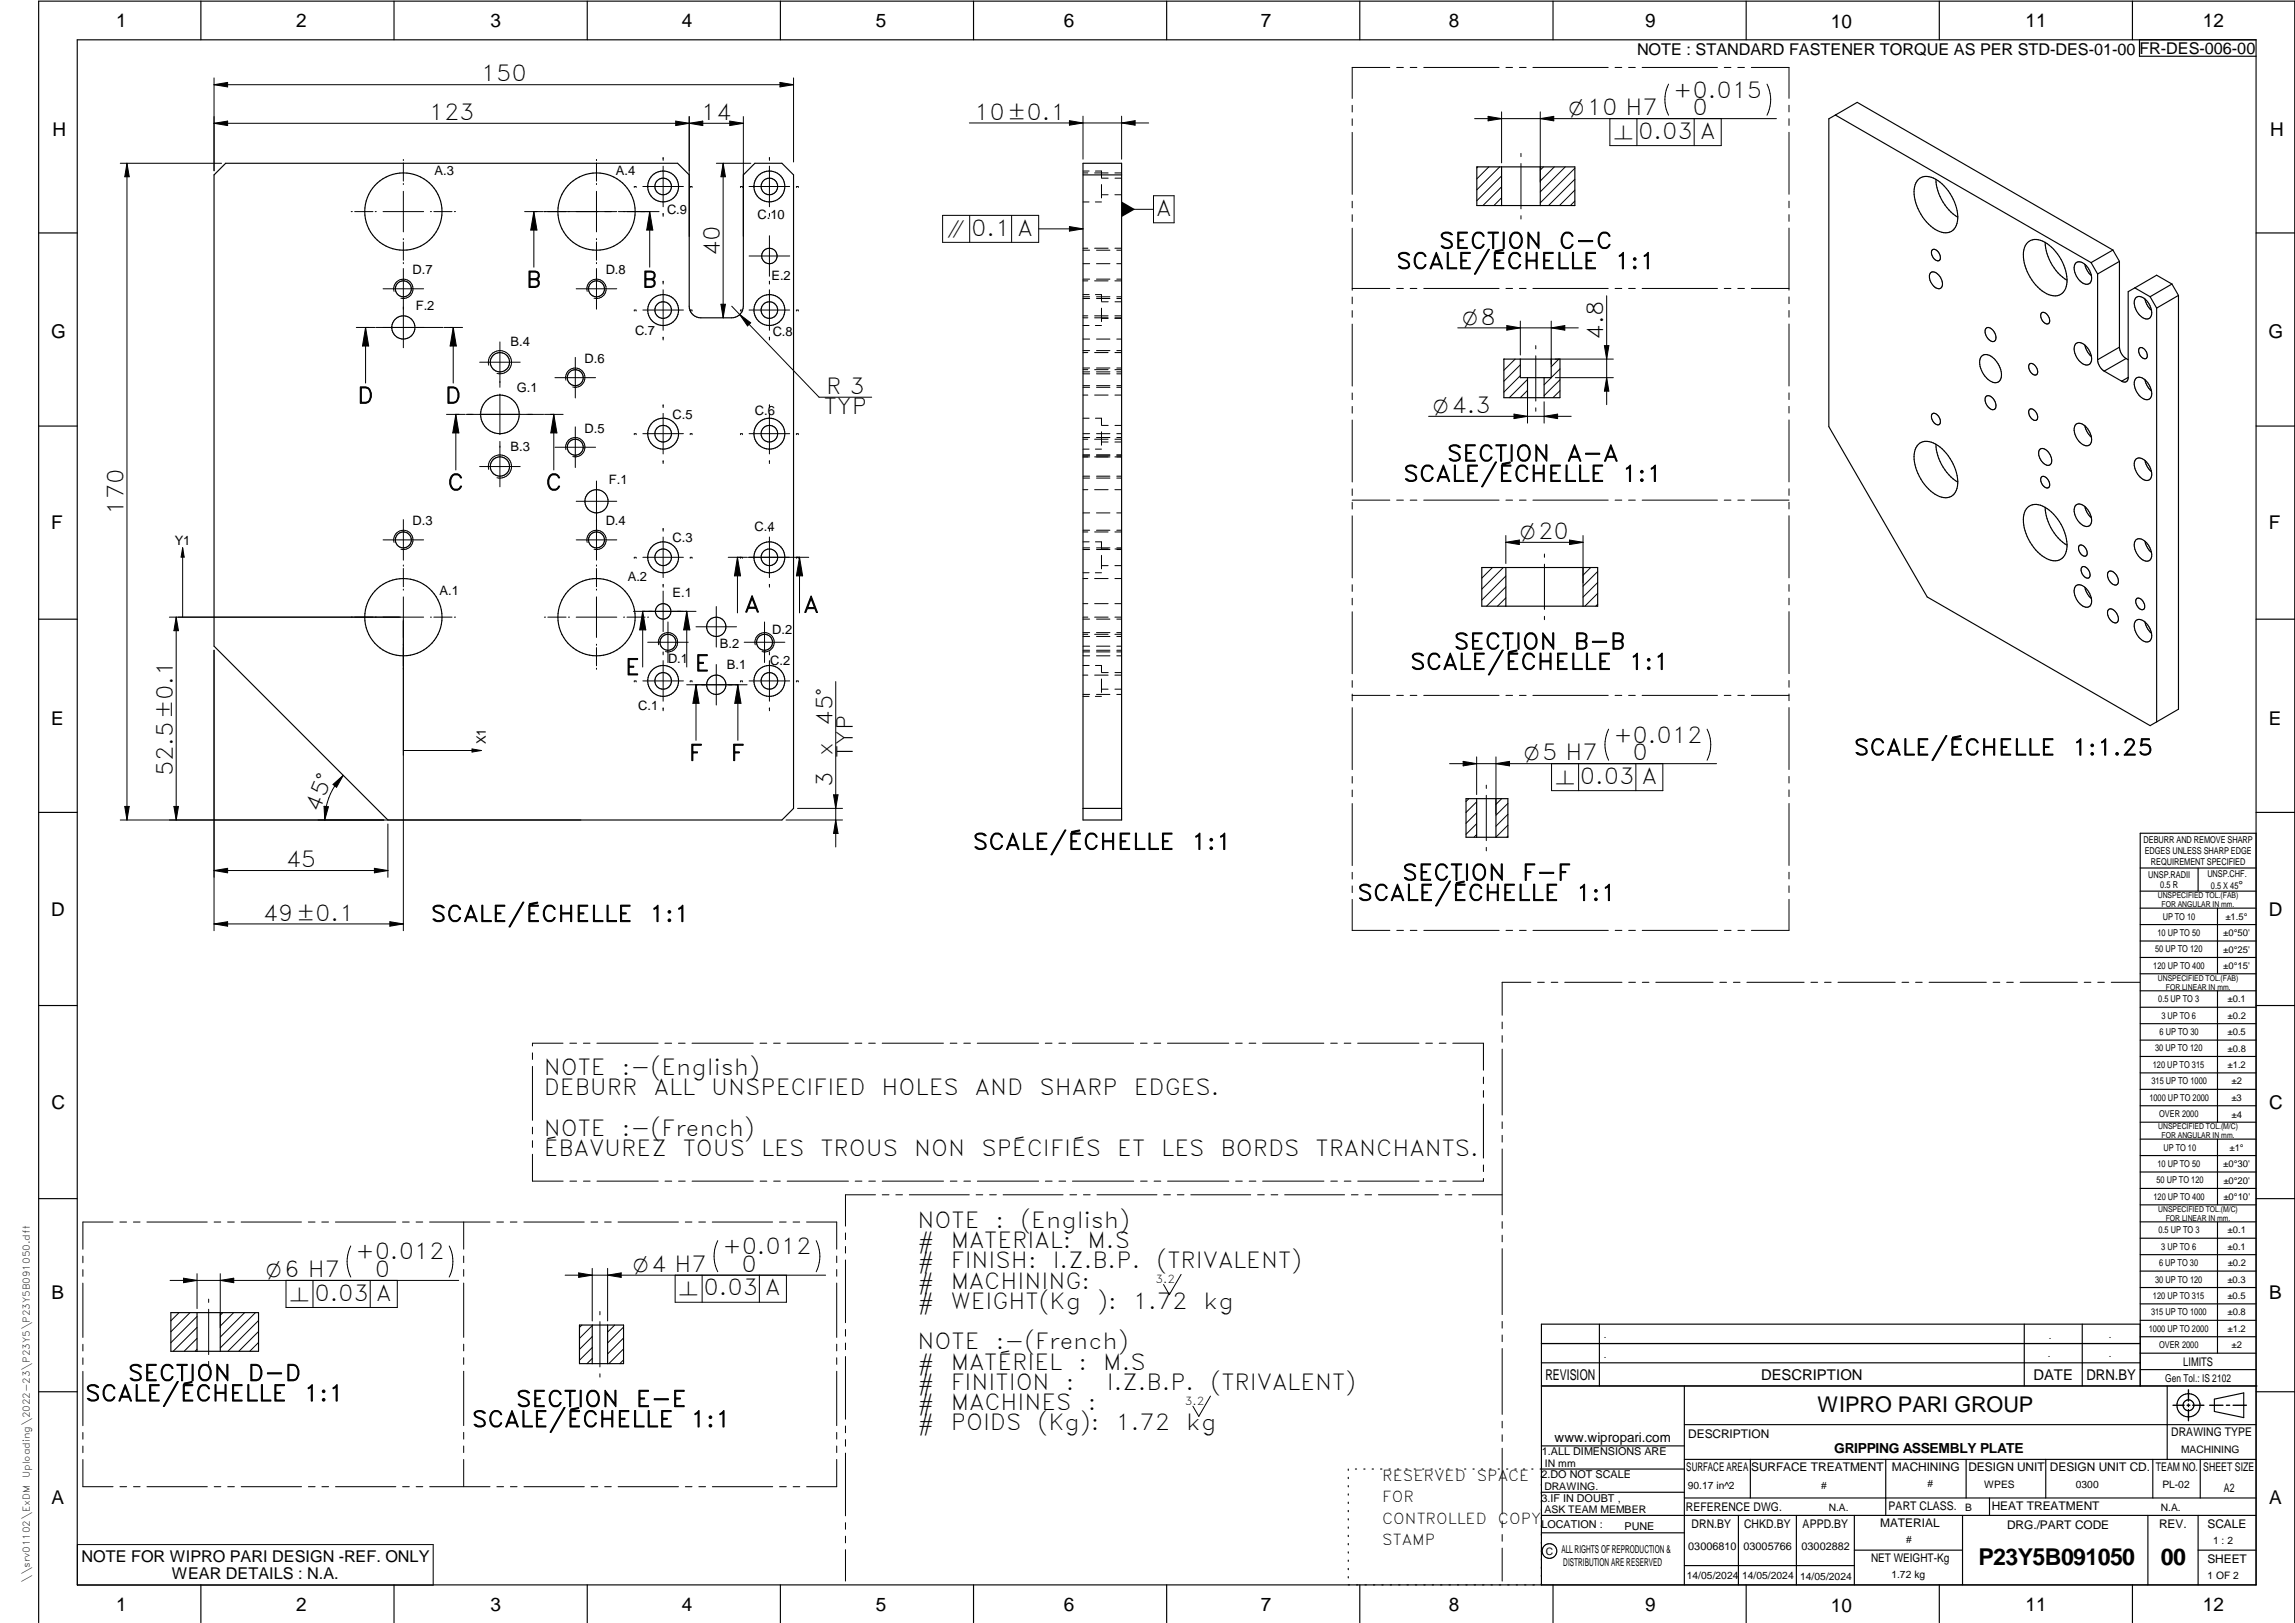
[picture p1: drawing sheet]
<svg xmlns="http://www.w3.org/2000/svg" width="594mm" height="420mm" viewBox="0 0 594 420" stroke-linecap="round" stroke-linejoin="round" font-family="sans-serif">
<defs><g id="words">
<g font-size="6">
<text x="512.1" y="405.2">P23Y5B091050</text>
<text x="559.4" y="405.2">00</text>
</g>
<g font-size="5.7">
<text x="124.5" y="21">150</text>
<text x="433.1" y="25.3">+0.015</text>
<text x="438.1" y="29.8">0</text>
<text x="111" y="31.1">123</text>
<text x="181.5" y="31.1">14</text>
<text x="252.2" y="30.9">10±0.1</text>
<text x="424.1" y="36">0.03 A</text>
<text x="299.3" y="55.9">A</text>
<text x="251.4" y="61">0.1 A</text>
<text x="372.5" y="64.3">SECTION</text>
<text x="403.5" y="64.3">C-C</text>
<text x="186.3" y="66.2" transform="rotate(-90 186.3 66.2)">40</text>
<text x="361.4" y="69.6">SCALE/ÉCHELLE</text>
<text x="418" y="69.6">1:1</text>
<text x="136.2" y="74.4">B</text>
<text x="166.2" y="74.4">B</text>
<text x="415" y="87.9" transform="rotate(-90 415 87.9)">4.8</text>
<text x="213.8" y="102">R 3</text>
<text x="92.5" y="104.4">D</text>
<text x="115.2" y="104.4">D</text>
<text x="213.2" y="107.2">TYP</text>
<text x="374.6" y="119.4">SECTION</text>
<text x="405.6" y="119.4">A-A</text>
<text x="363.3" y="124.7">SCALE/ÉCHELLE</text>
<text x="419.8" y="124.7">1:1</text>
<text x="115.8" y="126.9">C</text>
<text x="141.2" y="126.9">C</text>
<text x="32" y="133.2" transform="rotate(-90 32 133.2)">170</text>
<text x="192.7" y="158.5">A</text>
<text x="208" y="158.6">A</text>
<text x="179.8" y="173.7">E</text>
<text x="365" y="173.3">SCALE/ÉCHELLE</text>
<text x="376.3" y="168.1">SECTION</text>
<text x="407.4" y="168.1">B-B</text>
<text x="421.6" y="173.3">1:1</text>
<text x="161.8" y="174.7">E</text>
<text x="215.5" y="187.8" transform="rotate(-90 215.5 187.8)">45°</text>
<text x="178.3" y="196.9">F</text>
<text x="189.1" y="196.9">F</text>
<text x="215.5" y="195.6" transform="rotate(-90 215.5 195.6)">x</text>
<text x="220.7" y="196.3" transform="rotate(-90 220.7 196.3)">TYP</text>
<text x="417.6" y="192.3">+0.012</text>
<text x="422.6" y="196.8">0</text>
<text x="479.9" y="195.5">SCALE/ÉCHELLE</text>
<text x="536.4" y="195.5">1:1.25</text>
<text x="44.7" y="201" transform="rotate(-90 44.7 201)">52.5±0.1</text>
<text x="215.5" y="203.8" transform="rotate(-90 215.5 203.8)">3</text>
<text x="409" y="202.9">0.03 A</text>
<text x="82.6" y="210.4" transform="rotate(-68 82.6 210.4)">45°</text>
<text x="251.8" y="219.9">SCALE/ÉCHELLE</text>
<text x="308.4" y="219.9">1:1</text>
<text x="73.9" y="224.5">45</text>
<text x="363" y="227.9">SECTION</text>
<text x="394" y="227.9">F-F</text>
<text x="351.4" y="233.2">SCALE/ÉCHELLE</text>
<text x="407.9" y="233.2">1:1</text>
<text x="68" y="238.3">49±0.1</text>
<text x="111.5" y="238.6">SCALE/ÉCHELLE</text>
<text x="168.1" y="238.6">1:1</text>
<text x="140.8" y="278.3">NOTE</text>
<text x="160.9" y="278.3">:-(English)</text>
<text x="140.8" y="283.6">DEBURR</text>
<text x="169.2" y="283.6">ALL</text>
<text x="184.1" y="283.6">UNSPECIFIED</text>
<text x="228.2" y="283.6">HOLES</text>
<text x="252.4" y="283.6">AND</text>
<text x="269.1" y="283.6">SHARP</text>
<text x="293.5" y="283.6">EDGES.</text>
<text x="140.8" y="294.1">NOTE</text>
<text x="140.8" y="299.3">ÉBAVUREZ</text>
<text x="161" y="294.1">:-(French)</text>
<text x="176.7" y="299.3">TOUS</text>
<text x="197" y="299.3">LES</text>
<text x="212.4" y="299.3">TROUS</text>
<text x="236.7" y="299.3">NON</text>
<text x="254" y="299.3">SPÉCIFIÉS</text>
<text x="289.2" y="299.3">ET</text>
<text x="300.6" y="299.3">LES</text>
<text x="315.9" y="299.3">BORDS</text>
<text x="340.5" y="299.3">TRANCHANTS.</text>
<text x="237.5" y="317.8">NOTE</text>
<text x="257.7" y="317.8">:</text>
<text x="264.2" y="317.8">(English)</text>
<text x="237.5" y="323.1">#</text>
<text x="246.1" y="323.1">MATERIAL:</text>
<text x="281.5" y="323.1">M.S</text>
<text x="92" y="326.1">+0.012</text>
<text x="187" y="324.7">+0.012</text>
<text x="192" y="329.2">0</text>
<text x="237.5" y="328.3">#</text>
<text x="246.1" y="328.3">FINISH:</text>
<text x="272.5" y="328.3">I.Z.B.P.</text>
<text x="299.4" y="328.3">(TRIVALENT)</text>
<text x="97" y="330.6">0</text>
<text x="182.1" y="335.4">0.03 A</text>
<text x="237.5" y="333.6">#</text>
<text x="246.1" y="333.6">MACHINING:</text>
<text x="81.4" y="336.7">0.03 A</text>
<text x="237.5" y="338.8">#</text>
<text x="246.1" y="338.8">WEIGHT(Kg</text>
<text x="284" y="338.8">):</text>
<text x="293.3" y="338.8">1.72</text>
<text x="311.6" y="338.8">kg</text>
<text x="237.5" y="349.3">NOTE</text>
<text x="257.7" y="349.3">:-(French)</text>
<text x="33.1" y="357.5">SECTION</text>
<text x="64.2" y="357.5">D-D</text>
<text x="237.5" y="354.6">#</text>
<text x="237.5" y="359.8">#</text>
<text x="246.1" y="354.6">MATÉRIEL</text>
<text x="246.1" y="359.8">FINITION</text>
<text x="275.9" y="359.8">:</text>
<text x="279.2" y="354.6">:</text>
<text x="285.6" y="354.6">M.S</text>
<text x="286.5" y="359.8">I.Z.B.P.</text>
<text x="313.4" y="359.8">(TRIVALENT)</text>
<text x="22" y="362.7">SCALE/ÉCHELLE</text>
<text x="78.6" y="362.7">1:1</text>
<text x="133.6" y="364.2">SECTION</text>
<text x="164.6" y="364.2">E-E</text>
<text x="237.5" y="365.1">#</text>
<text x="246.1" y="365.1">MACHINES</text>
<text x="281.6" y="365.1">:</text>
<text x="122.2" y="369.4">SCALE/ÉCHELLE</text>
<text x="178.7" y="369.4">1:1</text>
<text x="237.5" y="370.3">#</text>
<text x="246.1" y="370.3">POIDS</text>
<text x="268.6" y="370.3">(Kg):</text>
<text x="288.8" y="370.3">1.72</text>
<text x="307.1" y="370.3">kg</text>
</g>
<text font-size="5.6" x="470.5" y="365.5">WIPRO PARI GROUP</text>
<g font-size="5.4">
<text x="406.1" y="29.8">O10 H7</text>
<text x="417.8" y="36">n</text>
<text x="245.3" y="61">i</text>
<text x="378.6" y="84">O8</text>
<text x="371" y="106.9">O4.3</text>
<text x="393.5" y="139.5">O20</text>
<text x="394.5" y="196.8">O5 H7</text>
<text x="402.7" y="202.9">n</text>
<text x="163.9" y="329.2">O4 H7</text>
<text x="68.9" y="330.6">O6 H7</text>
<text x="175.8" y="335.4">n</text>
<text x="75.1" y="336.7">n</text>
</g>
<g font-size="4.9">
<text x="30" y="7">1</text>
<text x="76.7" y="7">2</text>
<text x="127" y="7">3</text>
<text x="176.5" y="7">4</text>
<text x="226.7" y="7">5</text>
<text x="275.4" y="7">6</text>
<text x="326.4" y="7">7</text>
<text x="375" y="7">8</text>
<text x="425.8" y="7">9</text>
<text x="473.9" y="7.4">10</text>
<text x="524.3" y="7">11</text>
<text x="570.2" y="7">12</text>
<text x="13.6" y="35.2">H</text>
<text x="587.6" y="35.2">H</text>
<text x="13.2" y="87.5">G</text>
<text x="587.2" y="87.5">G</text>
<text x="13.3" y="137.1">F</text>
<text x="587.3" y="137.1">F</text>
<text x="13.3" y="187.6">E</text>
<text x="587.3" y="187.6">E</text>
<text x="13.3" y="237">D</text>
<text x="587.3" y="237">D</text>
<text x="13.4" y="287.1">C</text>
<text x="587.4" y="287.1">C</text>
<text x="13.4" y="336.3">B</text>
<text x="587.4" y="336.3">B</text>
<text x="13.4" y="389.3">A</text>
<text x="587.4" y="389.3">A</text>
<text x="30" y="417">1</text>
<text x="76.7" y="417">2</text>
<text x="127" y="417">3</text>
<text x="176.5" y="417">4</text>
<text x="226.7" y="417">5</text>
<text x="275.4" y="417">6</text>
<text x="326.4" y="417">7</text>
<text x="375" y="417">8</text>
<text x="425.8" y="417">9</text>
<text x="473.9" y="417.4">10</text>
<text x="524.3" y="417">11</text>
<text x="570.2" y="417">12</text>
</g>
<g font-size="4.2">
<text x="423.7" y="14.3">NOTE : STANDARD FASTENER TORQUE AS PER STD-DES-01-00</text>
<text x="553.8" y="14">FR-DES-006-00</text>
<text x="21.1" y="404.4">NOTE FOR WIPRO PARI DESIGN -REF. ONLY</text>
<text x="44.5" y="408.9">WEAR DETAILS : N.A.</text>
</g>
<g font-size="3.9">
<text x="357.8" y="383.4">RESERVED</text>
<text x="382.3" y="383.4">SPACE</text>
<text x="357.8" y="388.9">FOR</text>
<text x="357.8" y="394.5">CONTROLLED</text>
<text x="387.8" y="394.5">COPY</text>
<text x="357.8" y="400.1">STAMP</text>
</g>
<g font-size="3.8">
<text x="400.1" y="357.1">REVISION</text>
<text x="455.9" y="357.1">DESCRIPTION</text>
<text x="526.4" y="357.1">DATE</text>
<text x="540.1" y="357.1">DRN.BY</text>
</g>
<text font-size="3.6" x="474.8" y="376.2">GRIPPING ASSEMBLY PLATE</text>
<text font-size="3.5" x="402.4" y="373.3">www.wipropari.com</text>
<g font-size="3.4">
<text x="112.5" y="45.4">A.3</text>
<text x="159.4" y="45.3">A.4</text>
<text x="172.7" y="55.3">C.9</text>
<text x="196.1" y="56.8">C.10</text>
<text x="106.8" y="71">D.7</text>
<text x="156.8" y="71">D.8</text>
<text x="199.7" y="72.5">E.2</text>
<text x="107.6" y="80.3">F.2</text>
<text x="132.2" y="89.7">B.4</text>
<text x="164.4" y="86.8">C.7</text>
<text x="200" y="87">C.8</text>
<text x="151.3" y="94">D.6</text>
<text x="133.8" y="101.4">G.1</text>
<text x="195.4" y="107.5">C.6</text>
<text x="151.3" y="112">D.5</text>
<text x="174.1" y="108.4">C.5</text>
<text x="132.2" y="116.7">B.3</text>
<text x="157.6" y="125.3">F.1</text>
<text x="106.8" y="136">D.3</text>
<text x="156.8" y="136">D.4</text>
<text x="195.3" y="137.6">C.4</text>
<text x="45.2" y="141">Y1</text>
<text x="174.1" y="140.4">C.3</text>
<text x="113.8" y="154">A.1</text>
<text x="162.5" y="150.4">A.2</text>
<text x="174.1" y="154.5">E.1</text>
<text x="186.4" y="167.8">B.2</text>
<text x="199.9" y="164.1">D.2</text>
<text x="172.9" y="171.7">D.1</text>
<text x="188.2" y="173.2">B.1</text>
<text x="199.4" y="172.2">C.2</text>
<text x="165.2" y="183.8">C.1</text>
<text x="125.8" y="192.6" transform="rotate(-90 125.8 192.6)">X1</text>
</g>
<g font-size="3.1">
<text x="565.2" y="353.5">LIMITS</text>
<text x="562" y="371.7">DRAWING TYPE</text>
<text x="437" y="372.3">DESCRIPTION</text>
<text x="436.5" y="380.9">SURFACE AREA</text>
<text x="453.3" y="380.9">SURFACE TREATMENT</text>
<text x="489.7" y="380.9">MACHINING</text>
<text x="509.5" y="380.9">DESIGN UNIT</text>
<text x="530.6" y="380.9">DESIGN UNIT CD.</text>
<text x="558" y="380.7">TEAM NO.</text>
<text x="570.3" y="380.7">SHEET SIZE</text>
<text x="575.6" y="386.1">A2</text>
<text x="436.4" y="391.1">REFERENCE DWG.</text>
<text x="437.9" y="395.5">DRN.BY</text>
<text x="451.5" y="395.5">CHKD.BY</text>
<text x="466.6" y="395.5">APPD.BY</text>
<text x="486.7" y="395.4">MATERIAL</text>
<text x="488.9" y="391">PART CLASS.</text>
<text x="515.6" y="391">HEAT TREATMENT</text>
<text x="519.6" y="395.9">DRG./PART CODE</text>
<text x="558.9" y="395.6">REV.</text>
<text x="571.4" y="395.6">SCALE</text>
<text x="484.3" y="404.3">NET WEIGHT-Kg</text>
<text x="571.4" y="404.7">SHEET</text>
</g>
<text font-size="3" x="579.5" y="230.1">°</text>
<g font-size="2.8">
<text x="299.1" y="332.1">3.2</text>
<text x="560.5" y="357.7">Gen Tol.: IS 2102</text>
<text x="306.7" y="363.6">3.2</text>
<text x="399.1" y="376.7">1.ALL DIMENSIONS ARE</text>
<text x="399" y="382.7">2.DO NOT SCALE</text>
<text x="399" y="388.7">3.IF IN DOUBT ,</text>
<text x="399" y="395.5">LOCATION :</text>
<text x="420.5" y="396">PUNE</text>
<text x="437" y="401.3">03006810</text>
<text x="451.3" y="401.2">03005766</text>
<text x="466.3" y="401.3">03002882</text>
<text x="404.2" y="402">ALL RIGHTS OF REPRODUCTION &amp;</text>
<text x="404.7" y="405.4">DISTRIBUTION ARE RESERVED</text>
</g>
<g font-size="2.7">
<text x="564.6" y="376.2">MACHINING</text>
<text x="399.9" y="379.7">IN mm</text>
<text x="399.8" y="385.7">DRAWING.</text>
<text x="436.9" y="385.5">90.17 in^2</text>
<text x="471.4" y="385.6">#</text>
<text x="498.9" y="385.1">#</text>
<text x="513.6" y="385.3">WPES</text>
<text x="537.3" y="385.2">0300</text>
<text x="559.7" y="385.2">PL-02</text>
<text x="399.8" y="391.8">ASK TEAM MEMBER</text>
<text x="473.4" y="391.2">N.A.</text>
<text x="508.7" y="391.2">B</text>
<text x="559.4" y="391.2">N.A.</text>
<text x="493.4" y="399.6">#</text>
<text x="572.9" y="399.8">1 : 2</text>
<text x="400.1" y="402.5">C</text>
<text x="436.7" y="408.7">14/05/2024</text>
<text x="450.9" y="408.8">14/05/2024</text>
<text x="466" y="409">14/05/2024</text>
<text x="489.6" y="408.5">1.72 kg</text>
<text x="571.5" y="408.7">1 OF 2</text>
</g>
<g font-size="2.5">
<text x="559.2" y="229.9">0.5 R</text>
<text x="572.3" y="230.1">0.5 X 45</text>
<text x="559.4" y="323.5">3 UP TO 6</text>
<text x="558.9" y="327.8">6 UP TO 30</text>
<text x="557.8" y="332">30 UP TO 120</text>
<text x="415.2" y="346.4">.</text>
<text x="530.3" y="346.6">.</text>
<text x="545.9" y="346.4">.</text>
<text x="415.2" y="351.5">.</text>
<text x="530.1" y="351.3">.</text>
<text x="545.9" y="351.4">.</text>
</g>
<g font-size="2.4">
<text x="554.9" y="218.3">DEBURR AND REMOVE SHARP</text>
<text x="555.2" y="221.1">EDGES UNLESS SHARP EDGE</text>
<text x="556.1" y="227.2">UNSP.RADII</text>
<text x="556.8" y="223.8">REQUIREMENT SPECIFIED</text>
<text x="571.4" y="227">UNSP.CHF.</text>
<text x="559.8" y="238">UP TO 10</text>
<text x="576.1" y="238.1">±1.5°</text>
<text x="558.5" y="242.3">10 UP TO 50</text>
<text x="575.5" y="242.3">±0°50'</text>
<text x="557.4" y="250.8">120 UP TO 400</text>
<text x="557.9" y="246.5">50 UP TO 120</text>
<text x="575.5" y="250.8">±0°15'</text>
<text x="575.5" y="246.6">±0°25'</text>
<text x="558.7" y="259.4">0.5 UP TO 3</text>
<text x="559.5" y="263.7">3 UP TO 6</text>
<text x="576.6" y="259.4">±0.1</text>
<text x="576.6" y="263.7">±0.2</text>
<text x="559" y="268">6 UP TO 30</text>
<text x="576.6" y="268">±0.5</text>
<text x="557.9" y="272.2">30 UP TO 120</text>
<text x="576.6" y="272.2">±0.8</text>
<text x="556.9" y="280.7">315 UP TO 1000</text>
<text x="557.3" y="276.5">120 UP TO 315</text>
<text x="576.6" y="276.5">±1.2</text>
<text x="577.7" y="280.7">±2</text>
<text x="556.4" y="284.9">1000 UP TO 2000</text>
<text x="577.6" y="285">±3</text>
<text x="558.9" y="289.2">OVER 2000</text>
<text x="577.7" y="289.3">±4</text>
<text x="560" y="297.9">UP TO 10</text>
<text x="577.1" y="297.9">±1°</text>
<text x="558.5" y="302.1">10 UP TO 50</text>
<text x="575.5" y="302.2">±0°30'</text>
<text x="557.5" y="310.6">120 UP TO 400</text>
<text x="558.2" y="306.4">50 UP TO 120</text>
<text x="575.5" y="310.6">±0°10'</text>
<text x="575.5" y="306.4">±0°20'</text>
<text x="558.8" y="319.2">0.5 UP TO 3</text>
<text x="576.6" y="323.5">±0.1</text>
<text x="576.6" y="319.3">±0.1</text>
<text x="576.7" y="327.8">±0.2</text>
<text x="576.6" y="332">±0.3</text>
<text x="556.8" y="340.6">315 UP TO 1000</text>
<text x="557.3" y="336.3">120 UP TO 315</text>
<text x="576.6" y="336.3">±0.5</text>
<text x="576.6" y="340.6">±0.8</text>
<text x="556.2" y="344.8">1000 UP TO 2000</text>
<text x="576.6" y="344.8">±1.2</text>
<text x="558.9" y="349">OVER 2000</text>
<text x="577.7" y="349">±2</text>
<text x="7.7" y="382.7" transform="rotate(-90 7.7 382.7)">Uploading\2022-23\P23Y5\P23Y5B091050.dft</text>
<text x="7.7" y="409.9" transform="rotate(-90 7.7 409.9)">\\srv01102\ExDM</text>
</g>
<g font-size="2.1">
<text x="558.6" y="232.4">UNSPECIFIED TOL.(FAB)</text>
<text x="559.5" y="234.8">FOR ANGULAR IN mm.</text>
<text x="558.6" y="254">UNSPECIFIED TOL.(FAB)</text>
<text x="560.7" y="256.3">FOR LINEAR IN mm.</text>
<text x="558.7" y="292.4">UNSPECIFIED TOL.(M/C)</text>
<text x="559.6" y="294.7">FOR ANGULAR IN mm.</text>
<text x="558.7" y="313.8">UNSPECIFIED TOL.(M/C)</text>
<text x="560.6" y="316.2">FOR LINEAR IN mm.</text>
</g>
</g></defs>
<g fill="none" stroke="#000" stroke-width=".3">
<path d="M20 10.3h564v400h-564zM52 .3v10M102 .3v10M152 .3v10M202 .3v10M252 .3v10M302 .3v10M352 .3v10M402 .3v10M452 .3v10M502 .3v10M552 .3v10"/>
<path d="M553.8 10.3v4.3h30.2M475.1 29.8l5.7-3.3 66.1 38.2M475.1 29.8l66.2 38.2M475.1 29.8l-1.7 1v79.6l25.5 44.1 57.7 33.4 1.7-1M55.4 45.3l3-3h117l3 3v34a3 3 0 0 0 3 3h8a3 3 0 0 0 3-3v-34l3-3h7l3 3v164l-3 3h-102l-45-45zM280.3 42.3h10v170h-10zM280.3 45.3h10M382.3 43.2h25.4v10h-25.4zM388.7 43.2v10M398.7 43.2v10M496.6 46.5a3.9 3.9 0 0 1 5 .3 12.2 12.2 0 0 1 5.1 10.5 3.2 3.2 0 0 1-5.2 2.4 11.9 11.9 0 0 1-5.9-11.3l.4-1.1zM501.1 46.4a12.4 12.4 0 0 0 5.7 9.8"/>
<path d="M10 60.3h10M499.8 70.5a2.27 2.27 0 0 1 2.8 1.9 1.46 1.46 0 0 1-.8 2.3 3.2 3.2 0 0 1-2.2-3.9zM500.3 64.6a1.91 1.91 0 0 1 1.7 2.9 1.91 1.91 0 0 1-1.7-2.9zM524.8 62.8a3.9 3.9 0 0 1 5.1 .3 12.1 12.1 0 0 1 5.1 10.5 3.2 3.2 0 0 1-5.2 2.4 12 12 0 0 1-5.9-11.3l.3-1.1zM529.4 62.8a12.4 12.4 0 0 0 5.7 9.8M537.4 68a2.59 2.59 0 0 1 3.3 1.7 2.82 2.82 0 0 1 .1 3.7 2.86 2.86 0 0 1-3.3-1.9 3 3 0 0 1-.1-3.5zM539.7 68.4l.7 1.9 1 1.1M541.3 68l1.7 2.9M543 70.9v22.2M546.9 64.7l-5.6 3.3M546.9 64.7l1.7 3M548.6 67.7v22.2"/>
<path d="M548.6 67.7l-5.6 3.2M552.6 74.5l-1.7 1v22.2M552.6 74.5l4 2.3M552.8 77.2a1.68 1.68 0 0 1 2.5 .3 4 4 0 0 1 1.3 4.8 1.87 1.87 0 0 1-2.6-.6 4.1 4.1 0 0 1-1.2-4.5zM555.2 77.4l.8 1.8 .9 1.1M556.6 76.8l1.7 3M558.3 79.8v107.1M562.2 73.5l-3.9-2.3-5.7 3.3M562.2 73.5l1.7 3M562.2 73.5l-5.6 3.3M563.9 76.5v107.1l-5.6 3.3M563.9 76.5l-5.6 3.3"/>
<path d="M584 60.3h10M389.3 93h14.5v10h-14.5zM393.5 93v4.8h8v-4.8M395.4 97.8v5.2M399.7 97.8v5.2M512.9 92.3a2 2 0 0 1 2.8 .2 5.7 5.7 0 0 1 2.2 5.6 1.72 1.72 0 0 1-2.9 .4 5.7 5.7 0 0 1-2.3-5.9zM514.2 84.9a1.96 1.96 0 0 1 2.3 1.8 1.04 1.04 0 0 1 .1 1.2 1.04 1.04 0 0 1-1.1 .4 2.55 2.55 0 0 1-1.3-3.4zM525.3 94.3a1.56 1.56 0 0 1 2.1 1.5 .86 .86 0 0 1-.3 1.2 .86 .86 0 0 1-1.2-.4 2.09 2.09 0 0 1-.6-2.3zM528.4 81.1a1.56 1.56 0 0 1 2.1 1.4 .86 .86 0 0 1-.3 1.3 .86 .86 0 0 1-1.2-.4 2.09 2.09 0 0 1-.6-2.3zM537.4 88.9a2.6 2.6 0 0 1 3.3 1.7 2.85 2.85 0 0 1 .1 3.8 2.91 2.91 0 0 1-3.3-2 3 3 0 0 1-.1-3.5zM539.7 89.3l.7 1.9 1 1.1M543 93.1a3.9 3.9 0 0 0 1.7 3"/>
<path d="M544.7 96.1l4.5 2.6M548.6 89.9l-5.6 3.2M548.6 89.9a3.8 3.8 0 0 0 1.7 2.9M550.3 92.8l.6 .3M550.3 92.8l-5.6 3.3M550.9 97.7a1.03 1.03 0 0 1-.5 1.1 1.03 1.03 0 0 1-1.2-.1M550.9 97.7l-1.7 1M553 97.9a2.6 2.6 0 0 1 3.3 1.6 2.85 2.85 0 0 1 0 3.8 2.92 2.92 0 0 1-3.2-1.9 3 3 0 0 1-.1-3.5zM553.8 90.2a1.24 1.24 0 0 1 1.8 .8 1.08 1.08 0 0 1-.4 1.9 2.1 2.1 0 0 1-1.4-2.7zM555.2 98.3l.8 1.8 .9 1.1M10 110.3h10M496.6 115.1a3.9 3.9 0 0 1 5 .2 12.2 12.2 0 0 1 5.1 10.6 3.2 3.2 0 0 1-5.2 2.4 11.9 11.9 0 0 1-5.9-11.4l.4-1z"/>
<path d="M500.1 107.2a1.25 1.25 0 0 1 1.9 .8 1.26 1.26 0 0 1-.3 2 2.09 2.09 0 0 1-1.6-2.8zM501.1 115a12.4 12.4 0 0 0 5.7 9.8M514.2 102.6a1.96 1.96 0 0 1 2.3 1.7 1.05 1.05 0 0 1 .1 1.2 1.05 1.05 0 0 1-1.1 .5 2.56 2.56 0 0 1-1.3-3.4zM525.3 106a1.25 1.25 0 0 1 1.8 .9 1.12 1.12 0 0 1 .4 1.1 1.12 1.12 0 0 1-.8 .8 2.22 2.22 0 0 1-1.4-2.8zM528.1 116.3a2.21 2.21 0 0 1 2.8 1.8 1.47 1.47 0 0 1-.8 2.4 3.3 3.3 0 0 1-2.2-4zM537.4 109.8a2.59 2.59 0 0 1 3.3 1.7 2.82 2.82 0 0 1 .1 3.8 2.86 2.86 0 0 1-3.3-2 3 3 0 0 1-.1-3.5zM539.7 110.2l.7 1.9 1 1.1M553 118.8a2.6 2.6 0 0 1 3.3 1.6 2.85 2.85 0 0 1 0 3.8 2.91 2.91 0 0 1-3.2-1.9 3 3 0 0 1-.1-3.5zM555.2 119.2l.8 1.9 .9 1.1M584 110.3h10M524.8 131.4a3.9 3.9 0 0 1 5.1 .3 12.1 12.1 0 0 1 5.1 10.5 3.3 3.3 0 0 1-5.2 2.4 11.9 11.9 0 0 1-5.9-11.3l.3-1.1zM528.4 123.5a1.56 1.56 0 0 1 2.1 1.5 .86 .86 0 0 1-.3 1.3 .86 .86 0 0 1-1.2-.4 2.09 2.09 0 0 1-.6-2.4z"/>
<path d="M529.4 131.3a12.3 12.3 0 0 0 5.7 9.8M537.4 130.7a2.6 2.6 0 0 1 3.3 1.7 2.85 2.85 0 0 1 .1 3.8 2.91 2.91 0 0 1-3.3-2 3 3 0 0 1-.1-3.5zM539.7 131.1l.7 1.9 1 1.1M553 139.7a2.6 2.6 0 0 1 3.3 1.6 2.85 2.85 0 0 1 0 3.8 2.92 2.92 0 0 1-3.2-1.9 3 3 0 0 1-.1-3.5zM383.6 146.9h30v10h-30zM389.8 146.9v10M409.8 146.9v10M537.4 151.6a2.59 2.59 0 0 1 3.3 1.7 2.82 2.82 0 0 1 .1 3.8 2.86 2.86 0 0 1-3.3-2 3 3 0 0 1-.1-3.5zM538.2 141.3a1.54 1.54 0 0 1 2.1 1.5 .8 .8 0 0 1-.3 1.1 .8 .8 0 0 1-1.1-.3 2.07 2.07 0 0 1-.7-2.3zM538.9 146.9a1.56 1.56 0 0 1 2.1 1.5 .86 .86 0 0 1-.3 1.2 .86 .86 0 0 1-1.2-.4 2.09 2.09 0 0 1-.6-2.3zM539.7 152l.7 1.9 1 1.1M545.8 148.1a1.39 1.39 0 0 1 2 .7 1.86 1.86 0 0 1 .1 2.6 2.48 2.48 0 0 1-2.1-3.3z"/>
<path d="M545.8 157.9a1.39 1.39 0 0 1 2 .7 1.86 1.86 0 0 1 .1 2.6 2.48 2.48 0 0 1-2.1-3.3zM553 155a1.24 1.24 0 0 1 1.8 .9 1.14 1.14 0 0 1-.4 1.9 2.2 2.2 0 0 1-1.4-2.8zM555.2 140.1l.8 1.8 .9 1.1M10 160.3h10M553 160.6a2.6 2.6 0 0 1 3.3 1.6 2.85 2.85 0 0 1 0 3.9 2.91 2.91 0 0 1-3.2-2 3 3 0 0 1-.1-3.5zM555.2 161l.8 1.9 .9 1.1M584 160.3h10M10 210.3h10M280.3 209.3h10M379.5 206.8h10.8v9.9h-10.8zM382.2 206.8v9.9M387.2 206.8v9.9"/>
<path d="M584 215.7h-30v143.1M584 210.3h10M554 230.7h30M554 224.7h30M554 235.1h30M554 239.4h30M569 224.7v6M574 235.1v17M554 243.6h30M554 247.9h30M554 252.1h30M554 256.5h30"/>
<path d="M574 256.5v34M10 260.3h10M554 260.8h30M554 265h30M554 269.3h30M554 273.5h30M554 277.7h30M584 260.3h10M554 282h30M554 286.3h30M554 290.5h30M554 294.9h30"/>
<path d="M554 299.1h30M574 294.9v17M10 310.3h10M554 303.4h30M554 307.7h30M554 311.9h30M554 316.3h30M574 316.3v34M584 310.3h10M44.2 339.8h22.7v10h-22.7zM51 339.8v10M57 339.8v10"/>
<path d="M554 320.5h30M554 324.8h30M554 329.1h30M554 333.3h30M554 337.5h30M150 343h11.4v10h-11.4zM153.3 343v10M157.3 343v10M399 358.8h185.3M399 352.8h155M399 347.8h155M414 342.8v16"/>
<path d="M436 358.8v51.5M524 342.8v16M539 342.8v16M554 342.8h-155v67.5M554 341.8h30M554 346.1h30M554 350.3h30M554 354.6h30M561 358.8v19M10 360.3h10M399 374.3h37M436 368.8h148"/>
<path d="M436 377.8h148M453.1 377.8v10M488.1 377.8v14.5M508.9 377.8v10M529.6 377.8v10M557.3 377.8v10M569.5 377.8v10M573.2 362.2l7.6-1.6v6.4l-7.6-1.6zM584 360.3h10M349 380.3v.3M349 382.4v.4M349 384.6v.3"/>
<path d="M349 386.7v.4M349 388.9v.3M349 391v.4M349 393.2v.3M349 395.3v.3M349 397.4v.4M349 399.6v.3M350.9 380.3h.3M353 380.3h.3M355.2 380.3h.3M357.4 380.3h.3M359.6 380.3h.3"/>
<path d="M361.7 380.3h.3M363.9 380.3h.3M366.1 380.3h.3M368.3 380.3h.3M370.4 380.3h.3M372.6 380.3h.3M374.8 380.3h.3M376.9 380.3h.4M379.1 380.3h.3M381.3 380.3h.3M383.4 380.3h.4M385.6 380.3h.4"/>
<path d="M387.8 380.3h.3M390 380.3h.3M392.1 380.3h.4M394.3 380.3h.4M396.5 380.3h.3M399 396.8h37M399 392.3h185M399 386.3h37M436 387.8h148M436 380.3h-37.3M450 392.3v18M465 392.3v18"/>
<path d="M480 392.3v18M508 392.3v18M515 387.8v4.5M556 392.3v18M569 392.3v18M52 410.3v9.8M102 410.3v9.8M152 410.3v9.8M202 410.3v9.8M252 410.3v9.8M302 410.3v9.8M349 401.7v.4"/>
<path d="M349 403.9v.3M349 406v.4M349 408.2v.3M352 410.3v9.8M402 410.3v9.8M436 405.3h44M452 410.3v9.8M480 401.3h28M502 410.3v9.8M552 410.3v9.8M569 401.3h15M10 420.1v-419.8h584v419.8"/>
<circle cx="104.4" cy="54.8" r="10"/>
<circle cx="154.4" cy="54.8" r="10"/>
<circle cx="171.7" cy="48.3" r="4"/>
<circle cx="171.7" cy="48.3" r="2.15"/>
<circle cx="199.2" cy="48.3" r="2.15"/>
<circle cx="199.2" cy="48.3" r="4"/>
<circle cx="104.4" cy="74.8" r="2.07"/>
<circle cx="154.4" cy="74.8" r="2.07"/>
<circle cx="199.2" cy="66.3" r="2"/>
<circle cx="104.4" cy="84.8" r="3"/>
<circle cx="129.4" cy="93.8" r="2.5"/>
<circle cx="148.9" cy="97.8" r="2.06"/>
<circle cx="171.7" cy="80.3" r="4"/>
<circle cx="171.7" cy="80.3" r="2.15"/>
<circle cx="199.2" cy="80.3" r="4"/>
<circle cx="199.2" cy="80.3" r="2.15"/>
<circle cx="129.4" cy="107.3" r="5"/>
<circle cx="148.9" cy="115.8" r="2.07"/>
<circle cx="171.7" cy="112.3" r="4"/>
<circle cx="171.7" cy="112.3" r="2.15"/>
<circle cx="199.2" cy="112.3" r="4"/>
<circle cx="199.2" cy="112.3" r="2.15"/>
<circle cx="104.4" cy="139.8" r="2.06"/>
<circle cx="129.4" cy="120.8" r="2.5"/>
<circle cx="154.4" cy="139.8" r="2.07"/>
<circle cx="154.4" cy="129.8" r="3"/>
<circle cx="104.4" cy="159.8" r="10"/>
<circle cx="154.4" cy="159.8" r="10"/>
<circle cx="171.7" cy="144.3" r="4"/>
<circle cx="171.7" cy="144.3" r="2.15"/>
<circle cx="171.7" cy="158.3" r="2"/>
<circle cx="199.2" cy="144.3" r="4"/>
<circle cx="199.2" cy="144.3" r="2.15"/>
<circle cx="171.7" cy="176.3" r="2.16"/>
<circle cx="171.7" cy="176.3" r="4"/>
<circle cx="172.9" cy="166.3" r="2.07"/>
<circle cx="185.4" cy="177.3" r="2.5"/>
<circle cx="185.4" cy="162.3" r="2.5"/>
<circle cx="197.9" cy="166.3" r="2.07"/>
<circle cx="199.2" cy="176.3" r="2.15"/>
<circle cx="199.2" cy="176.3" r="4"/>
<circle cx="566.5" cy="363.8" r="1.4"/>
<circle cx="566.5" cy="363.8" r="3"/>
<circle cx="401.1" cy="401.5" r="1.91"/>
</g>
<g fill="none" stroke="#000" stroke-width=".26">
<path d="M359.8 17.5h-9.8v8M361.5 17.5h1.8M365 17.5h1.8M368.5 17.5h19.5M389.8 17.5h1.7M393.3 17.5h1.7M396.8 17.5h19.5M418.1 17.5h1.7M421.6 17.5h1.7M425.1 17.5h19.5M446.3 17.5h1.8M449.8 17.5h1.8"/>
<path d="M453.3 17.5h9.8v8M55.4 21.9l3.5-.6v1.2zM55.4 31.9l3.5-.6v1.2zM55.4 20.2v24M55.4 21.9h150M55.4 31.9h137M174.9 31.3l3.5 .6-3.5 .6zM178.4 30.2v31M178.4 31.9l3.5-.6v1.2zM188.9 31.3l3.5 .6-3.5 .6zM192.4 30.2v31M201.9 21.3l3.5 .6-3.5 .6z"/>
<path d="M205.4 20.2v21.7M250.9 31.8h46.4M276.8 31.2l3.5 .6-3.5 .6zM280.3 30.1v11.1M290.3 31.8l3.5-.6v1.2zM290.3 30.1v11.1M350 27.3v1.7M350 30.8v1.7M350 34.3v16M381.7 30.7h78.1M385.2 30.1l3.5 .6-3.5 .6zM388.7 29v13.2"/>
<path d="M393.7 39.7v.9M398.7 30.7l3.5-.6v1.2zM398.7 29v18.2M423.7 30.7v7M431.9 21.8a9 9 0 0 0 0 8M438.5 30.7v7M445.6 30.7v7h-28.9v-7M457.4 21.8a9 9 0 0 1 0 8M463.1 27.2v1.8M463.1 30.7v1.8M463.1 34.2v16.1M31.1 42.3h26.3"/>
<path d="M32.9 42.3l.6 3.5h-1.2zM32.9 42.3v170M90.9 54.8h.3M91.8 54.8h4.7M97.1 54.8h.3M99.2 54.8h10.5M104.4 41.3v.3M104.4 42.2v4.7M104.4 47.5v.3M104.4 49.5v10.5M111.4 54.8h.3M112.3 54.8h4.7"/>
<path d="M117.6 54.8h.3M135.8 54.8h4.8M138.2 54.8l.8 4.8h-1.6zM138.2 54.8v14.4M140.8 54.8h18.9M154.4 41.3v.3M154.4 42.2v4.7M154.4 47.5v.3M154.4 49.5v10.5M160.1 54.8h10.5M164.2 48.3h.1M164.2 48.3h.4"/>
<path d="M164.7 48.3h.1M166.4 48.3h10.5M168.2 54.8l.8 4.8h-1.6zM168.2 54.8v14.4M171.7 43v10.5M171.7 41.3h.1M171.7 40.8h.1M171.7 55.3h.1M171.7 55.8h.1M171.7 40.9v.3M171.7 55.3v.4M178.7 48.3h.1"/>
<path d="M178.7 48.3h.4M179.1 48.3h.1M185.4 42.3h9M187.2 42.3v40M187.2 42.3l.6 3.5h-1.2zM191.7 48.3h.1M191.7 48.3h.4M192.2 48.3h.1M193.9 48.3h10.5M199.2 55.3h.1M199.2 55.8h.1M199.2 55.3v.4"/>
<path d="M199.2 41.3h.1M199.2 40.8h.1M199.2 40.9v.3M199.2 43v10.5M206.2 48.3h.1M206.2 48.3h.4M206.6 48.3h.1M244 55.8h24.9v6.9h-24.9zM251 55.8v6.9M261.9 55.8v6.9M268.9 59.2h11.4M276.8 58.7l3.5 .5-3.5 .6z"/>
<path d="M280.3 44.8h1.3M280.3 44.3h1.6M280.3 52.3h1.6M283.4 44.8h3.4M283.5 52.3h1.6M283.6 44.3h1.5v1.7M285.1 47.8v3.4M285.1 46.1h1.8M285.1 50.4h1.7M288.6 44.8h1.7M288.6 50.4h1.7M288.6 46.1h1.7"/>
<path d="M290.3 54.2h8.3M298.6 50.7h5.3v7h-5.3zM350 52.1v1.7M350 55.6v1.7M350 59.1v16M382.6 43.2l-.3 .3M385.4 43.2l-3.1 3.1M388.2 43.2l-5.9 5.9M388.7 45.6l-6.4 6.4M388.7 48.4l-4.8 4.8M388.7 51.2l-2 2M393.7 42.3v11.8"/>
<path d="M393.7 55.8v.9M399.5 43.2l-.8 .8M402.4 43.2l-3.7 3.7M405.2 43.2l-6.5 6.5M407.7 46.4l-6.9 6.8M407.7 52l-1.2 1.2M407.7 49.2l-4 4M407.7 43.6l-9 8.9M463.1 52.1v1.7M463.1 55.6v1.7M463.1 59.1v16M99.2 74.8h10.5"/>
<path d="M102 75.4a2.5 2.5 0 0 1 2.2-3.1 2.5 2.5 0 0 1 2.7 2.7 2.5 2.5 0 0 1-3.1 2.2M104.4 61.8v.2M104.4 62.7v4.7M104.4 68v.3M104.4 69.5v20.5M149.2 74.8h10.5M152 75.4a2.5 2.5 0 0 1 2.2-3.1 2.5 2.5 0 0 1 2.7 2.7 2.5 2.5 0 0 1-3.1 2.2M154.4 69.5v10.5M154.4 61.8v.2M154.4 62.7v4.7M154.4 68v.3M171.7 75v10.5"/>
<path d="M171.7 73.3h.1M171.7 72.8h.1M171.7 72.9v.3M186.6 78.8h1.2l-.6 3.5zM189.4 79.3l22.6 23.5h13.7M193.9 66.3h10.5M199.2 61v10.5M199.2 73.3h.1M199.2 72.8h.1M199.2 72.9v.3M199.2 75v10.5M280.3 72.7h1.3"/>
<path d="M280.3 64.8h1.8M280.3 76.8h1.8M280.3 64.3h1.3M280.3 77.3h1.8M280.3 76.3h1.6M280.3 68.3h1.8M280.3 72.3h1.8M283.4 72.7h3.4M283.4 64.3h3.4M283.6 76.3h1.5v1.7M283.8 64.8h3.5M283.8 76.8h3.5"/>
<path d="M283.8 77.3h3.5M283.8 68.3h3.5M283.8 72.3h3.5M285.1 79.8v3.4M285.1 78.1h1.8M288.6 72.7h1.7M288.6 64.3h1.7M288.6 78.1h1.7M289.1 64.8h1.2M289.1 76.8h1.2M289.1 77.3h1.2M289.1 68.3h1.2"/>
<path d="M289.1 72.3h1.2M350 76.9v1.7M350 74.7h9.8M361.5 74.7h1.8M365 74.7h1.8M368.5 74.7h19.5M389.8 74.7h1.7M393.3 74.7h1.7M396.8 74.7h19.5M415.9 76.6v28.2M418.1 74.7h1.7M421.6 74.7h1.7"/>
<path d="M425.1 74.7h19.5M446.3 74.7h1.8M449.8 74.7h1.8M453.3 74.7h9.8M463.1 76.9v1.7M92.2 84.8h4.8M94.6 84.8l.8 4.8h-1.6zM94.6 84.8v14.4M97.3 84.8h17.4M114.9 84.8h4.8M117.3 84.8l.8 4.8h-1.6zM117.3 84.8v14.4"/>
<path d="M124.2 93.8h10.5M126.5 94.6a3 3 0 0 1 2.6-3.8 3 3 0 0 1 3.3 3.2 3 3 0 0 1-3.8 2.7M129.4 88.5v11.6M143.7 97.8h10.5M146.5 98.4a2.5 2.5 0 0 1 2.2-3.1 2.5 2.5 0 0 1 2.7 2.7 2.5 2.5 0 0 1-3.1 2.2M148.9 92.5v10.5M164.2 80.3h.1M164.2 80.3h.4M164.7 80.3h.1M166.4 80.3h10.5M171.7 87.3h.1M171.7 87.8h.1"/>
<path d="M171.7 87.3v.4M178.7 80.3h.1M178.7 80.3h.4M179.1 80.3h.1M191.5 81.4l2.8 2.2-.8 .8zM191.7 80.3h.1M191.7 80.3h.4M192.2 80.3h.1M193.9 80.3h10.5M199.2 87.3h.1M199.2 87.8h.1M199.2 87.3v.4"/>
<path d="M206.2 80.3h.1M206.2 80.3h.4M206.6 80.3h.1M280.3 82.3h1.3M280.3 81.8h1.3M280.3 91.3h1.3M280.3 87.8h1.8M280.3 96.3h1.8M280.3 95.7h1.3M280.3 96.8h1.8M280.3 84.3h1.6M280.3 99.8h1.8"/>
<path d="M280.3 90.8h1.8M280.3 95.3h1.8M283.4 82.3h3.4M283.4 81.8h3.4M283.4 91.3h3.4M283.4 95.7h3.4M283.5 84.3h1.6M283.8 87.8h3.5M283.8 96.3h3.5M283.8 96.8h3.5M283.8 99.8h3.5M283.8 90.8h3.5"/>
<path d="M283.8 95.3h3.5M285.1 82.4h1.7M288.6 82.3h1.7M288.6 81.8h1.7M288.6 91.3h1.7M288.6 95.7h1.7M288.6 82.4h1.7M289.1 87.8h1.2M289.1 96.3h1.2M289.1 96.8h1.2M289.1 99.8h1.2M289.1 90.8h1.2"/>
<path d="M289.1 95.3h1.2M350 80.4v1.7M350 83.9v16M377.4 84.9h31.2M389.4 93h-.1M390.1 84.3l3.4 .6-3.4 .6zM392.2 93l-2.9 2.9M393.5 97.3l-4.2 4.2M393.5 94.4l-4.2 4.3M393.5 83.1v8.8M395.4 98.2l-4.7 4.8M397.5 89.5v.8"/>
<path d="M397.5 92.1v11.7M401.5 97.8l-1.8 1.8M401.5 84.9l3.6-.6v1.2zM401.5 83.1v11.2M402.6 97.8h15M402.6 93h15M403.5 93l-2 1.9M403.8 95.5l-2.3 2.2M403.8 98.3l-4.1 4.1M415.3 89.5h1.2l-.6 3.5zM415.9 97.8l.6 3.5h-1.2zM463.1 80.4v1.7"/>
<path d="M463.1 83.9v16M115.6 107.3h4.8M118 107.3v14.4M118 107.3l.8 4.8h-1.6zM120.6 107.3h20.1M129.4 100.2v.1M129.4 102v10.5M129.4 114.3h.1M129.4 114.5v11.5M141 107.3h4.8M143.4 107.3l.8 4.8h-1.6zM143.4 107.3v14.4"/>
<path d="M143.7 115.8h10.5M146.5 116.4a2.5 2.5 0 0 1 2.2-3.1 2.5 2.5 0 0 1 2.7 2.7 2.5 2.5 0 0 1-3.1 2.2M148.9 110.5v10.5M164.2 112.3h.1M164.2 112.3h.4M164.7 112.3h.1M166.4 112.3h10.5M171.7 105.3h.1M171.7 104.8h.1M171.7 119.3h.1M171.7 119.7h.1M171.7 104.9v.3"/>
<path d="M171.7 107v10.5M171.7 119.3v.4M178.7 112.3h.1M178.7 112.3h.4M179.1 112.3h.1M191.7 112.3h.1M191.7 112.3h.4M192.2 112.3h.1M193.9 112.3h10.5M199.2 119.3h.1M199.2 119.7h.1M199.2 119.3v.4"/>
<path d="M199.2 105.3h.1M199.2 104.8h.1M199.2 104.9v.3M199.2 107v10.5M206.2 112.3h.1M206.2 112.3h.4M206.6 112.3h.1M280.3 102.3h1.3M280.3 112.3h1.8M280.3 113.7h1.3M280.3 108.3h1.6M280.3 116.3h1.6"/>
<path d="M280.3 117.8h1.8M280.3 100.3h1.8M280.3 113.3h1.8M282.1 118.3h-1.8M283.4 102.3h3.4M283.4 113.7h3.4M283.5 116.3h1.6M283.6 108.3h1.5v1.7M283.8 112.3h3.5M283.8 117.8h3.5M283.8 100.3h3.5M283.8 113.3h3.5"/>
<path d="M285.1 111.8v3.5M285.1 110.1h1.8M285.1 114.4h1.7M287.3 118.3h-3.9M288.6 102.3h1.7M288.6 113.7h1.7M288.6 114.4h1.7M288.6 110.1h1.7M289.1 112.3h1.2M289.1 117.8h1.2M289.1 100.3h1.2M289.1 113.3h1.2"/>
<path d="M290.3 118.3h-1.7M350 101.7v1.8M350 105.2v1.8M350 108.7v16.1M369.8 107.8h36.9M391.9 107.2l3.5 .6-3.5 .6zM395.4 101.4v8.1M395.4 101.1l-1.9 1.9M397.5 105.6v.9M399.7 104v5.5M399.7 107.8l3.5-.6v1.2zM403.8 101.2l-1.8 1.8"/>
<path d="M463.1 101.7v1.7M463.1 105.2v1.7M463.1 108.7v16.1M99.2 139.8h10.5M104.4 134.5v10.5M124.2 120.8h10.5M126.5 121.5a3 3 0 0 1 2.7-3.7 3 3 0 0 1 3.2 3.2 3 3 0 0 1-3.8 2.7M149.2 139.8h10.5M149.2 129.8h10.5M154.4 124.5v20.5M171.7 139v10.5M171.7 137.3h.1"/>
<path d="M171.7 136.8h.1M171.7 136.9v.3M199.2 137.3h.1M199.2 136.8h.1M199.2 136.9v.3M199.2 139v10.5M280.3 137.7h1.3M280.3 126.8h1.3M280.3 132.8h1.8M280.3 123.3h1.8M280.3 123.8h1.8M280.3 137.3h1.8"/>
<path d="M283.4 137.7h3.4M283.4 126.8h3.4M283.8 132.8h3.5M283.8 123.3h3.5M283.8 123.8h3.5M283.8 137.3h3.5M288.6 137.7h1.7M288.6 126.8h1.7M289.1 132.8h1.2M289.1 123.3h1.2M289.1 123.8h1.2M289.1 137.3h1.2"/>
<path d="M350 126.6v1.7M350 130v1.8M350 133.5v16.1M350 129.5h9.8M361.5 129.5h1.8M365 129.5h1.8M368.5 129.5h19.5M389.8 138.6v7.3M389.8 129.5h1.7M393.3 129.5h1.7M396.8 129.5h19.5M406.3 139.8l3.5 .6-3.5 .6z"/>
<path d="M409.8 138.6v12.3M418.1 129.5h1.7M421.6 129.5h1.7M425.1 129.5h19.5M446.3 129.5h1.8M449.8 129.5h1.8M453.3 129.5h9.8M463.1 126.5v1.7M463.1 130v1.8M463.1 133.5v16.1M43.9 159.8h65.8M45.6 159.8l.6 3.5h-1.2z"/>
<path d="M45.6 159.8v52.5M47.3 141.8v18M47.3 141.8l.4 2.4h-.8zM102 140.4a2.5 2.5 0 0 1 2.2-3.1 2.5 2.5 0 0 1 2.7 2.7 2.5 2.5 0 0 1-3.1 2.2M104.4 146.3v.3M104.4 147.2v4.7M104.4 152.5v.3M104.4 154.5v86.4M111.4 159.8h.3M112.3 159.8h4.7M117.6 159.8h.3M140.9 159.8h.3"/>
<path d="M141.8 159.8h4.7M147.1 159.8h.3M149.2 159.8h10.5M152 140.4a2.5 2.5 0 0 1 2.2-3.1 2.5 2.5 0 0 1 2.7 2.7 2.5 2.5 0 0 1-3.1 2.2M154.4 146.3v.3M154.4 147.2v4.7M154.4 152.5v.3M154.4 154.5v10.5M161.4 159.8h.3M162.3 159.8h4.7M164 158.3h16.2M164.2 144.3h.1"/>
<path d="M164.2 144.3h.4M164.7 144.3h.1M166.4 158.3l.8 4.8h-1.6zM166.4 158.3v14.4M166.4 144.3h10.5M167.6 159.8h.3M171.7 153v10.5M171.7 151.3h.1M171.7 151.7h.1M171.7 151.3v.4M177.8 158.3l.8 4.8h-1.6zM177.8 158.3v14.4"/>
<path d="M178.7 144.3h.1M178.7 144.3h.4M179.1 144.3h.1M185.4 157v10.5M188.5 144.3h4.8M190.9 144.3v14.4M190.9 144.3l.8 4.8h-1.6zM191.7 144.3h.1M192.2 144.3h.1M193.5 144.3h10.9M199.2 151.3h.1M199.2 151.7h.1"/>
<path d="M199.2 151.3v.4M204.5 144.3h4.9M206.2 144.3h.1M206.6 144.3h.1M207 144.3l.8 4.8h-1.6zM207 144.3v14.4M280.3 149.8h1.3M280.3 141.8h1.8M280.3 159.8h1.3M280.3 156.3h1.3M280.3 142.3h1.8M280.3 140.3h1.6"/>
<path d="M280.3 148.3h1.6M283.4 149.8h3.4M283.4 159.8h3.4M283.4 156.3h3.4M283.5 148.3h1.6M283.6 140.3h1.5v1.7M283.8 141.8h3.5M283.8 142.3h3.5M285.1 143.8v3.5M285.1 142.1h1.8M285.1 146.4h1.7M288.6 149.8h1.7"/>
<path d="M288.6 159.8h1.7M288.6 156.3h1.7M288.6 146.4h1.7M288.6 142.1h1.7M289.1 141.8h1.2M289.1 142.3h1.2M350 151.4v1.7M350 154.9v1.7M350 158.4v16M386.3 146.9l-2.7 2.8M389.1 146.9l-5.5 5.6M389.8 151.9l-5 5"/>
<path d="M389.8 149.1l-6.2 6.2M389.8 140.4l3.5-.6v1.2zM389.8 154.8l-2.2 2.1M389.8 140.4h20M399.8 143.4v.9M399.8 146v11.8M399.8 159.6v.8M411.8 146.9l-2 2M413.6 153.6l-3.3 3.3M413.6 156.4l-.5 .5M413.6 148l-3.8 3.7M413.6 150.8l-3.8 3.8"/>
<path d="M463.1 151.3v1.8M463.1 154.9v1.7M463.1 158.3v16.1M55.4 168.3v72.6M154.4 166.8v.2M154.4 167.7v4.7M154.4 173v.3M164.2 176.3h.1M164.2 176.3h.4M164.7 176.3h.1M166.4 176.3h10.5M167.7 166.3h10.5"/>
<path d="M170.5 166.9a2.5 2.5 0 0 1 2.2-3.1 2.5 2.5 0 0 1 2.7 2.7 2.5 2.5 0 0 1-3.1 2.2M171.7 169.3h.1M171.7 168.8v.4M171.7 171v10.5M172.9 161v10.5M177.8 177.3h15.6M178.7 176.3h.1M178.7 176.3h.4M179.1 176.3h.1M180.2 162.3h10.5M180.2 177.3v14.4M180.2 177.3l.7 4.8h-1.5z"/>
<path d="M185.4 172v10.5M191 177.3l.8 4.8h-1.6zM191 177.3v14.4M191.7 176.3h.1M191.7 176.3h.4M192.2 176.3h.1M192.7 166.3h10.5M193.9 176.3h10.5M195.5 166.9a2.5 2.5 0 0 1 2.2-3.1 2.5 2.5 0 0 1 2.7 2.7 2.5 2.5 0 0 1-3.1 2.2M197.9 161v10.5M199.2 169.3h.1M199.2 168.8v.4"/>
<path d="M199.2 171v10.5M206.2 176.3h.1M206.2 176.3h.4M206.6 176.3h.1M216.3 176.4v42.9M280.3 167.3h1.8M280.3 169.8h1.8M280.3 164.2h1.3M280.3 174.8h1.3M280.3 168.8h1.8M280.3 172.3h1.6M280.3 160.3h1.8"/>
<path d="M280.3 168.3h1.8M280.3 179.8h1.8M280.3 164.8h1.8M280.3 163.8h1.8M283.4 164.2h3.4M283.4 174.8h3.4M283.6 172.3h1.5v1.7M283.8 167.3h3.5M283.8 169.8h3.5M283.8 168.8h3.5M283.8 160.3h3.5M283.8 168.3h3.5"/>
<path d="M283.8 179.8h3.5M283.8 164.8h3.5M283.8 163.8h3.5M285.1 175.8v3.5M285.1 174.1h1.8M285.1 178.4h1.7M288.6 164.2h1.7M288.6 174.8h1.7M288.6 178.4h1.7M288.6 174.1h1.7M289.1 167.3h1.2M289.1 169.8h1.2"/>
<path d="M289.1 168.8h1.2M289.1 160.3h1.2M289.1 168.3h1.2M289.1 179.8h1.2M289.1 164.8h1.2M289.1 163.8h1.2M350 176.2v1.7M350 179.7v1.7M463.1 176.2v1.7M463.1 179.7v1.7M104.4 194.3h20.2M122.2 193.9l2.4 .4-2.4 .4z"/>
<path d="M171.7 183.3h.1M171.7 183.7h.1M171.7 183.3v.4M199.2 183.3h.1M199.2 183.7h.1M199.2 183.3v.4M280.3 180.3h1.6M283.5 180.3h1.6M350 183.2v16M350 180h9.8M361.5 180h1.8M365 180h1.8"/>
<path d="M368.5 180h19.5M375.2 197.7h69.1M378.7 197.1l3.5 .6-3.5 .6zM382.2 195.9v9.8M387.2 197.7l3.6-.6v1.2zM387.2 195.9v14.8M389.8 180h1.7M393.3 180h1.7M396.8 180h19.5M401.6 197.7v7h28.8v-7M408.6 197.7v7M416.4 188.8a9 9 0 0 0 0 8"/>
<path d="M418.1 180h1.7M421.6 180h1.7M423.5 197.7v7M425.1 180h19.5M441.9 188.8a9 9 0 0 1 0 8M446.3 180h1.8M449.8 180h1.8M453.3 180h9.8M463.1 183.2v16M31.1 212.3h119.3M32.3 208.8h1.2l-.6 3.5zM45 208.8h1.2l-.6 3.5z"/>
<path d="M83.9 208.7l1.1 .2-.9 3.4zM86.2 203.1l2.7-2.4-1.8 3.1zM88.9 200.7a16.4 16.4 0 0 0-4.8 11.6M100.4 213.3v13.8M203.5 212.3h14.6M206.5 209.3h11.6M215.8 205.8h1.1l-.6 3.5zM216.3 212.3l.6 3.5h-1.1zM350 201v1.7M350 204.5v1.7M350 208v16.1M380.2 206.8l-.7 .7"/>
<path d="M382.2 207.6l-2.7 2.7M382.2 210.4l-2.7 2.7M382.2 213.2l-2.7 2.8M382.2 216l-.7 .7M384.7 203.3v.8M384.7 205.9v11.7M384.7 219.4v.9M388.7 206.8l-1.5 1.4M390.3 208l-3.1 3.1M390.3 210.8l-3.1 3.1M390.3 213.6l-3.1 3.1M390.3 216.5l-.3 .2"/>
<path d="M463.1 201v1.7M463.1 204.5v1.7M463.1 208v16M55.4 225.4l3.5-.6v1.2zM55.4 239.2l3.5-.6v1.2zM55.4 239.2h49M55.4 225.4h45M96.9 224.8l3.5 .6-3.5 .6zM100.9 238.6l3.5 .6-3.5 .6zM350 232.8v8.1h9.8M350 225.8v1.8M350 229.3v1.8"/>
<path d="M463.1 232.8v8.1h-9.7M463.1 225.8v1.7M463.1 229.3v1.8M361.6 240.9h1.7M365.1 240.9h1.7M368.6 240.9h19.5M389.8 240.9h1.8M393.3 240.9h1.8M396.3 254.3h-7.5v8.5M396.8 240.9h19.5M398 254.3h1.8M401.5 254.3h1.8"/>
<path d="M405 254.3h14.9M418.1 240.9h1.7M421.6 240.9h1.7M421.6 254.3h1.7M425.1 240.9h19.5M425.1 254.3h1.7M428.6 254.3h14.8M445.2 254.3h1.7M446.4 240.9h1.7M448.7 254.3h1.7M449.9 240.9h1.7M452.2 254.3h14.8"/>
<path d="M468.8 254.3h1.7M472.3 254.3h1.7M475.8 254.3h14.8M492.4 254.3h1.7M495.9 254.3h1.7M499.4 254.3h14.8M515.9 254.3h1.8M519.4 254.3h1.8M522.9 254.3h14.9M539.5 254.3h1.7M543 254.3h1.7M546.5 254.3h7.4"/>
<path d="M137.8 272.6v1.7M137.8 276.1v13.9M145.7 270.1h-7.9v.7M147.5 270.1h1.7M151 270.1h1.7M154.5 270.1h15.9M172.1 270.1h1.8M175.6 270.1h1.7M179.1 270.1h15.9M196.7 270.1h1.8M200.3 270.1h1.7M203.7 270.1h15.9"/>
<path d="M221.4 270.1h1.7M224.9 270.1h1.7M228.4 270.1h15.8M246 270.1h1.7M249.5 270.1h1.7M253 270.1h15.8M270.6 270.1h1.7M274.1 270.1h1.7M277.6 270.1h15.8M295.2 270.1h1.7M298.7 270.1h1.8M302.2 270.1h15.9"/>
<path d="M319.8 270.1h1.8M323.3 270.1h1.8M326.8 270.1h15.9M344.5 270.1h1.7M348 270.1h1.7M351.4 270.1h15.9M369.1 270.1h1.7M372.6 270.1h1.7M376.1 270.1h7.9v7M384 278.8v1.7M388.8 264.6v1.7M388.8 268.1v1.7"/>
<path d="M388.8 271.6v17M137.8 298.8v7h8M137.8 291.8v1.7M137.8 295.3v1.7M384 282.3v1.8M384 285.8v14M388.8 290.4v1.8M388.8 293.9v1.8M388.8 297.4v17.1M29.2 316.4h-7.7v7M31 316.4h1.8M34.5 316.4h1.8"/>
<path d="M38 316.4h15.7M55.4 316.4h1.7M58.9 316.4h1.8M62.4 316.4h15.6M79.8 316.4h1.7M83.3 316.4h1.7M86.8 316.4h15.6M104.2 316.4h1.7M107.7 316.4h1.7M111.2 316.4h15.6M120 316.4v7M128.6 316.4h1.7"/>
<path d="M132.1 316.4h1.7M135.6 316.4h15.6M147.5 305.8h1.8M151 305.8h1.8M153 316.4h1.7M154.5 305.8h15.9M156.5 316.4h1.7M160 316.4h15.6M172.1 305.8h1.8M175.7 305.8h1.7M177.4 316.4h1.7M179.1 305.8h15.9"/>
<path d="M180.9 316.4h1.7M184.4 316.4h15.6M196.8 305.8h1.7M200.3 305.8h1.7M201.8 316.4h1.7M203.8 305.8h15.8M205.3 316.4h1.7M208.8 316.4h7.8v7M218.9 319.2v1.7M221.4 305.8h1.7M224.9 305.8h1.7M226.6 309.3h-7.7v8.1"/>
<path d="M228.4 309.3h1.7M228.4 305.8h15.8M231.9 309.3h1.7M235.4 309.3h15.5M246 305.8h1.7M249.5 305.8h1.7M252.7 309.3h1.7M253 305.8h15.9M256.2 309.3h1.7M259.7 309.3h15.5M270.6 305.8h1.7M274.1 305.8h1.8"/>
<path d="M277 309.3h1.7M277.6 305.8h15.9M280.5 309.3h1.7M284 309.3h15.5M295.2 305.8h1.8M298.7 305.8h1.8M301.2 309.3h1.8M302.2 305.8h15.9M304.8 309.3h1.7M308.2 309.3h15.6M319.9 305.8h1.7M323.4 305.8h1.7"/>
<path d="M325.5 309.3h1.8M326.8 305.8h15.9M329 309.3h1.8M332.5 309.3h15.6M344.5 305.8h1.7M348 305.8h1.7M349.8 309.3h1.8M351.5 305.8h15.8M353.3 309.3h1.7M356.8 309.3h15.5M369.1 305.8h1.7M372.6 305.8h1.7"/>
<path d="M374.1 309.3h1.7M377.6 309.3h1.7M381.1 309.3h7.7M384 305.1v.7h-7.9M384 301.6v1.7M388.8 316.3v1.7M388.8 319.8v1.7M21.5 325.2v1.7M21.5 328.7v1.7M21.5 332.2v14M44 331.5h74.7M46.3 339.8l-2.1 2.1"/>
<path d="M47.5 330.9l3.5 .6-3.5 .6zM49.2 339.8l-5 5M51 329.7v9.1M54 336.3v.9M54 338.9v11.8M57 331.5l3.5-.6v1.2zM57 329.7v14.1M57.7 339.8l-.7 .7M60.5 339.8l-3.5 3.5M63.3 339.8l-6.3 6.3M66.1 339.8l-9.1 9.2M74 331.5v7h28.8v-7"/>
<path d="M81 331.5v7M90.8 322.6a9 9 0 0 0 0 8M95.8 331.5v7M116.3 322.6a9 9 0 0 1 0 8M120 325.2v1.7M120 328.7v1.7M120 332.1v14.1M146.3 330.1h67.4M149.8 329.5l3.5 .6-3.5 .6zM153.3 328.4v13.6M155.3 339.5v.9M157.3 330.1l3.5-.6v1.2z"/>
<path d="M157.3 328.4v13.6M174.8 330.1v7h28.8v-7M181.8 330.1v7M185.8 321.2a9 9 0 0 0 0 8M196.6 330.1v7M211.3 321.2a9 9 0 0 1 0 8M216.6 325.2v1.7M216.6 328.7v1.7M216.6 332.1v14.1M218.9 322.7v1.7M218.9 326.2v16.2M305.7 329.9l-3 5.3-1.5-2.7"/>
<path d="M388.8 323.3v17M21.5 348v1.7M21.5 351.5v1.7M21.5 355v14.1M51 349.3l-.5 .5M51 346.5l-3.3 3.3M51 340.8l-6.8 6.8M51 343.6l-6.2 6.2M54 352.4v.9M66.9 347.5l-2.3 2.3M66.9 344.7l-5.1 5.1M66.9 341.9l-7.9 7.9"/>
<path d="M120 348v1.7M120 351.5v1.7M120 355v14.1M150.6 343l-.6 .6M153.3 351.7l-1.4 1.3M153.3 343.2l-3.3 3.3M153.3 346l-3.3 3.3M153.3 348.8l-3.3 3.3M155.3 342.1v11.8M155.3 355.6v.9M159.1 343l-1.8 1.8M161.4 349.2l-3.8 3.8"/>
<path d="M161.4 343.6l-4.1 4.1M161.4 346.4l-4.1 4.1M161.4 352l-1 1M216.6 348v1.7M216.6 351.5v1.7M216.6 355v14.1M218.9 344.2v1.7M218.9 347.7v1.7M218.9 351.2v16.2M388.8 342.1v1.7M388.8 345.6v1.7M388.8 349.1v17.1"/>
<path d="M21.5 377.8v7.1h7.8M21.5 370.8v1.8M21.5 374.4v1.7M120 370.8v1.8M120 374.3v1.7M120 377.8v7.1M216.6 377.8v7.1h-7.8M216.6 370.8v1.8M216.6 374.3v1.7M218.9 369.2v1.7M218.9 372.7v1.7M218.9 376.2v16.2"/>
<path d="M313.3 361.4l-3 5.3-1.5-2.7M388.8 367.9v1.8M388.8 371.4v1.7M388.8 374.9v17.1M20 399.9h92.1v10.5h-92.1zM31 384.9h1.8M34.6 384.9h1.7M38.1 384.9h15.6M55.4 384.9h1.8M58.9 384.9h1.8M62.4 384.9h15.7M79.8 384.9h1.8"/>
<path d="M83.3 384.9h1.8M86.8 384.9h15.7M104.2 384.9h1.8M107.7 384.9h1.7M111.2 384.9h15.6M128.6 384.9h1.8M132.1 384.9h1.8M135.6 384.9h15.7M153 384.9h1.7M156.5 384.9h1.7M160 384.9h15.6M177.4 384.9h1.7"/>
<path d="M180.9 384.9h1.7M184.4 384.9h15.6M201.8 384.9h1.7M205.3 384.9h1.7M218.9 394.2v1.7M218.9 397.7v1.7M388.8 393.8v1.7M388.8 397.3v1.7M218.9 401.2v8.1M388.8 400.8v8.5"/>
</g>
<path d="M566.5 359.8v2.9M562.5 363.8h2.9M566.1 363.8h.8M566.5 363.5v.7M566.5 364.9v2.9M567.6 363.8h2.9M572 363.8h3.4M576.3 363.8h.9M578.1 363.8h3.4" fill="none" stroke="#000" stroke-width=".36"/>
<g fill="#000">
<path d="M55.4 21.9l3.5-.6v1.2zM55.4 31.9l3.5-.6v1.2zM174.9 31.3l3.5 .6-3.5 .6zM178.4 31.9l3.5-.6v1.2zM188.9 31.3l3.5 .6-3.5 .6zM201.9 21.3l3.5 .6-3.5 .6zM276.8 31.2l3.5 .6-3.5 .6zM290.3 31.8l3.5-.6v1.2zM385.2 30.1l3.5 .6-3.5 .6zM398.7 30.7l3.5-.6v1.2zM32.9 42.3l.6 3.5h-1.2zM138.2 54.8l.8 4.8h-1.6z"/>
<path d="M168.2 54.8l.8 4.8h-1.6zM187.2 42.3l.6 3.5h-1.2zM276.8 58.7l3.5 .5-3.5 .6zM290.3 52.2l3.5 2-3.5 2zM186.6 78.8h1.2l-.6 3.5zM94.6 84.8l.8 4.8h-1.6zM117.3 84.8l.8 4.8h-1.6zM191.5 81.4l2.8 2.2-.8 .8zM390.1 84.3l3.4 .6-3.4 .6zM401.5 84.9l3.6-.6v1.2zM415.3 89.5h1.2l-.6 3.5zM118 107.3l.8 4.8h-1.6z"/>
<path d="M143.4 107.3l.8 4.8h-1.6zM391.9 107.2l3.5 .6-3.5 .6zM399.7 107.8l3.5-.6v1.2zM415.9 97.8l.6 3.5h-1.2zM389.8 140.4l3.5-.6v1.2zM406.3 139.8l3.5 .6-3.5 .6zM47.3 141.8l.4 2.4h-.8zM190.9 144.3l.8 4.8h-1.6zM207 144.3l.8 4.8h-1.6zM45.6 159.8l.6 3.5h-1.2zM166.4 158.3l.8 4.8h-1.6zM177.8 158.3l.8 4.8h-1.6z"/>
<path d="M122.2 193.9l2.4 .4-2.4 .4zM180.2 177.3l.7 4.8h-1.5zM191 177.3l.8 4.8h-1.6zM378.7 197.1l3.5 .6-3.5 .6zM387.2 197.7l3.6-.6v1.2zM32.3 208.8h1.2l-.6 3.5zM45 208.8h1.2l-.6 3.5zM83.9 208.7l1.1 .2-.9 3.4zM86.2 203.1l2.7-2.4-1.8 3.1zM216.3 212.3l.6 3.5h-1.1zM215.8 205.8h1.1l-.6 3.5zM55.4 239.2l3.5-.6v1.2z"/>
<path d="M55.4 225.4l3.5-.6v1.2zM96.9 224.8l3.5 .6-3.5 .6zM100.9 238.6l3.5 .6-3.5 .6zM47.5 330.9l3.5 .6-3.5 .6zM57 331.5l3.5-.6v1.2zM149.8 329.5l3.5 .6-3.5 .6zM157.3 330.1l3.5-.6v1.2z"/>
</g>
<use href="#words"/>
</svg>
